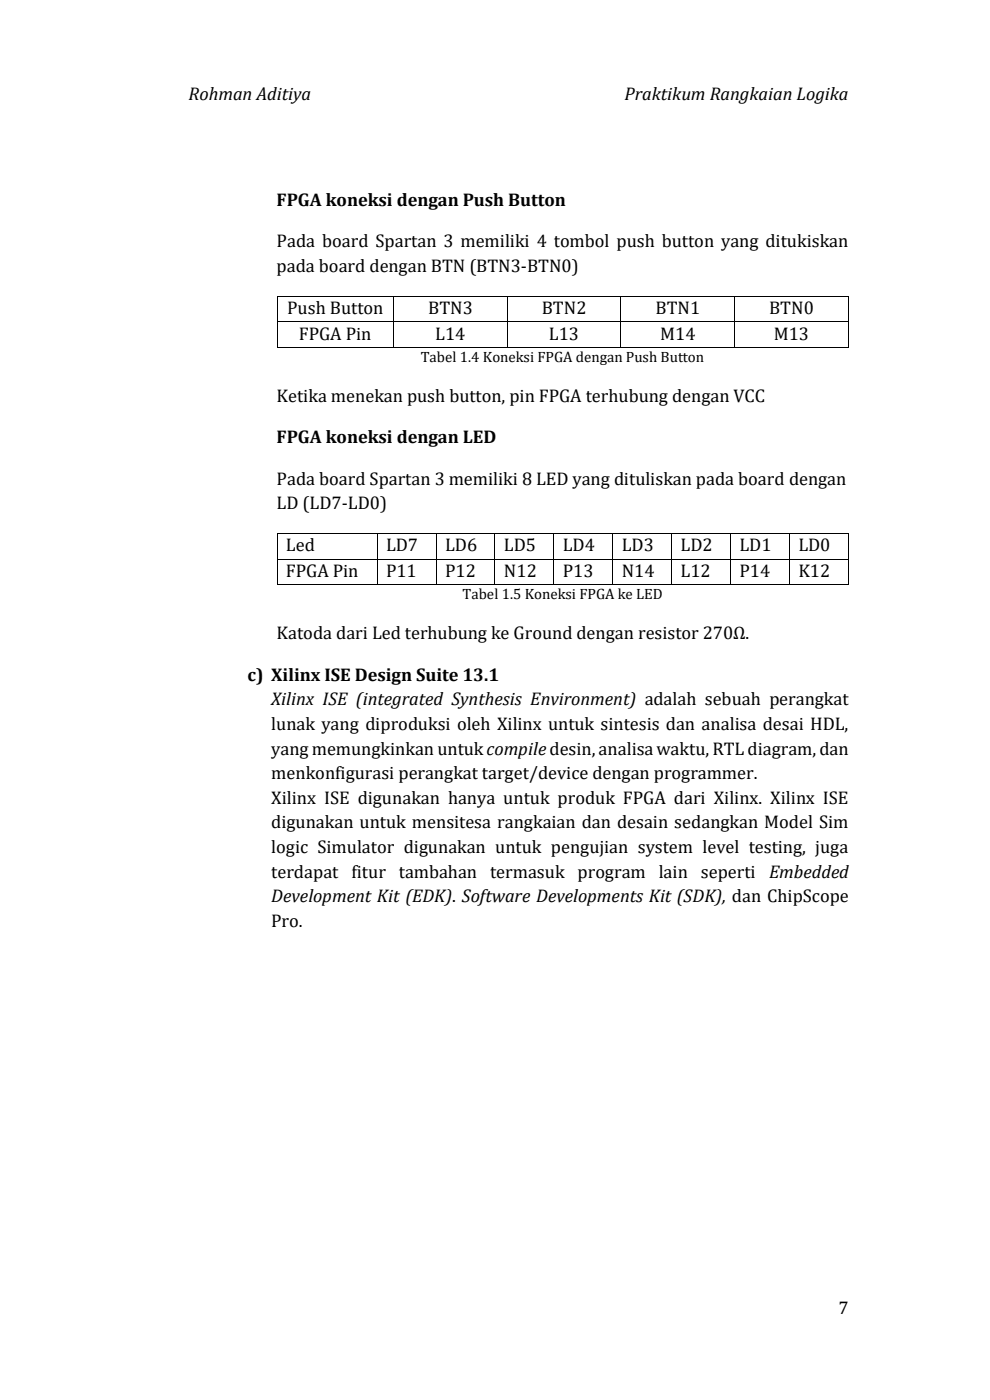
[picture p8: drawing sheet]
<svg xmlns="http://www.w3.org/2000/svg" width="210mm" height="297mm" viewBox="0 0 210 297" stroke-linecap="round" stroke-linejoin="round" font-family="sans-serif">
<defs><g id="words">
<g font-size="3.9">
<text x="40" y="21.2">Rohman Aditiya</text>
<text x="132.5" y="21.2">Praktikum Rangkaian Logika</text>
<text x="58.7" y="43.7">FPGA koneksi dengan Push Button</text>
<text x="58.7" y="52.5">Pada board Spartan 3 memiliki 4 tombol push button yang ditukiskan</text>
<text x="58.7" y="57.7">pada board dengan BTN (BTN3-BTN0)</text>
<text x="60.9" y="66.7">Push Button</text>
<text x="90.8" y="66.7">BTN3</text>
<text x="114.9" y="66.7">BTN2</text>
<text x="139" y="66.7">BTN1</text>
<text x="163.1" y="66.7">BTN0</text>
<text x="63.4" y="72.1">FPGA Pin</text>
<text x="92.3" y="72.1">L14</text>
<text x="116.4" y="72.1">L13</text>
<text x="140.1" y="72.1">M14</text>
<text x="164.2" y="72.1">M13</text>
<text x="58.7" y="85.3">Ketika menekan push button, pin FPGA terhubung dengan VCC</text>
<text x="58.7" y="94">FPGA koneksi dengan LED</text>
<text x="58.7" y="102.8">Pada board Spartan 3 memiliki 8 LED yang dituliskan pada board dengan</text>
<text x="58.7" y="108.1">LD (LD7-LD0)</text>
<text x="60.7" y="117">Led</text>
<text x="81.9" y="117">LD7</text>
<text x="94.4" y="117">LD6</text>
<text x="106.9" y="117">LD5</text>
<text x="119.4" y="117">LD4</text>
<text x="131.9" y="117">LD3</text>
<text x="144.4" y="117">LD2</text>
<text x="156.9" y="117">LD1</text>
<text x="169.4" y="117">LD0</text>
<text x="60.7" y="122.4">FPGA Pin</text>
<text x="81.9" y="122.4">P11</text>
<text x="94.4" y="122.4">P12</text>
<text x="106.9" y="122.4">N12</text>
<text x="119.4" y="122.4">P13</text>
<text x="131.9" y="122.4">N14</text>
<text x="144.4" y="122.4">L12</text>
<text x="156.9" y="122.4">P14</text>
<text x="169.4" y="122.4">K12</text>
<text x="58.7" y="135.6">Katoda dari Led terhubung ke Ground dengan resistor 270Ω.</text>
<text x="52.5" y="144.4">c) Xilinx ISE Design Suite 13.1</text>
<text x="57.5" y="149.6">Xilinx ISE (integrated Synthesis Environment) adalah sebuah perangkat</text>
<text x="57.5" y="154.8">lunak yang diproduksi oleh Xilinx untuk sintesis dan analisa desai HDL,</text>
<text x="57.5" y="160.1">yang memungkinkan untukcompiledesin, analisa waktu, RTL diagram, dan</text>
<text x="57.5" y="165.3">menkonfigurasi perangkat target/device dengan programmer.</text>
<text x="57.5" y="170.5">Xilinx ISE digunakan hanya untuk produk FPGA dari Xilinx. Xilinx ISE</text>
<text x="57.5" y="175.8">digunakan untuk mensitesa rangkaian dan desain sedangkan Model Sim</text>
<text x="57.5" y="181">logic Simulator digunakan untuk pengujian system level testing, juga</text>
<text x="57.5" y="186.2">terdapat fitur</text>
<text x="57.5" y="191.5">Development Kit (EDK). Software Developments Kit (SDK), dan ChipScope</text>
<text x="84.6" y="186.2">tambahan</text>
<text x="104" y="186.2">termasuk</text>
<text x="122.5" y="186.2">program</text>
<text x="139.8" y="186.2">lain</text>
<text x="148.7" y="186.2">seperti</text>
<text x="163.1" y="186.2">Embedded</text>
<text x="57.5" y="196.7">Pro.</text>
<text x="177.9" y="278.7">7</text>
</g>
<g font-size="3.2">
<text x="89.3" y="76.8">Tabel 1.4 Koneksi FPGA dengan Push Button</text>
<text x="98.1" y="127.1">Tabel 1.5 Koneksi FPGA ke LED</text>
</g>
</g></defs>
<g fill="#000">
<path d="M58.7 62.7h.2v.2h-.2z" fill-rule="evenodd"/>
<path d="M58.7 62.7h.2v.2h-.2z" fill-rule="evenodd"/>
<path d="M58.7 68.2h.2v.1h-.2z" fill-rule="evenodd"/>
<path d="M58.7 73.6h.2v.2h-.2z" fill-rule="evenodd"/>
<path d="M58.7 73.6h.2v.2h-.2z" fill-rule="evenodd"/>
<path d="M83.4 62.7h.2v.2h-.2z" fill-rule="evenodd"/>
<path d="M83.4 68.2h.2v.1h-.2z" fill-rule="evenodd"/>
<path d="M83.4 73.6h.2v.2h-.2z" fill-rule="evenodd"/>
<path d="M107.5 62.7h.2v.2h-.2z" fill-rule="evenodd"/>
<path d="M107.5 68.2h.2v.1h-.2z" fill-rule="evenodd"/>
<path d="M107.5 73.6h.2v.2h-.2z" fill-rule="evenodd"/>
<path d="M131.6 62.7h.2v.2h-.2z" fill-rule="evenodd"/>
<path d="M131.6 68.2h.2v.1h-.2z" fill-rule="evenodd"/>
<path d="M131.6 73.6h.2v.2h-.2z" fill-rule="evenodd"/>
<path d="M155.7 62.7h.2v.2h-.2z" fill-rule="evenodd"/>
<path d="M155.7 68.2h.2v.1h-.2z" fill-rule="evenodd"/>
<path d="M155.7 73.6h.2v.2h-.2z" fill-rule="evenodd"/>
<path d="M179.9 62.7h.1v.2h-.1z" fill-rule="evenodd"/>
<path d="M179.9 62.7h.1v.2h-.1z" fill-rule="evenodd"/>
<path d="M179.9 68.2h.1v.1h-.1z" fill-rule="evenodd"/>
<path d="M179.9 73.6h.1v.2h-.1z" fill-rule="evenodd"/>
<path d="M179.9 73.6h.1v.2h-.1z" fill-rule="evenodd"/>
<path d="M58.7 113.1h.2v.2h-.2z" fill-rule="evenodd"/>
<path d="M58.7 113.1h.2v.2h-.2z" fill-rule="evenodd"/>
<path d="M58.7 118.5h.2v.2h-.2z" fill-rule="evenodd"/>
<path d="M79.9 113.1h.2v.2h-.2z" fill-rule="evenodd"/>
<path d="M79.9 118.5h.2v.2h-.2z" fill-rule="evenodd"/>
<path d="M92.4 113.1h.2v.2h-.2z" fill-rule="evenodd"/>
<path d="M92.4 118.5h.2v.2h-.2z" fill-rule="evenodd"/>
<path d="M104.9 113.1h.2v.2h-.2z" fill-rule="evenodd"/>
<path d="M104.9 118.5h.2v.2h-.2z" fill-rule="evenodd"/>
<path d="M117.4 113.1h.2v.2h-.2z" fill-rule="evenodd"/>
<path d="M117.4 118.5h.2v.2h-.2z" fill-rule="evenodd"/>
<path d="M129.9 113.1h.2v.2h-.2z" fill-rule="evenodd"/>
<path d="M129.9 118.5h.2v.2h-.2z" fill-rule="evenodd"/>
<path d="M142.4 113.1h.2v.2h-.2z" fill-rule="evenodd"/>
<path d="M142.4 118.5h.2v.2h-.2z" fill-rule="evenodd"/>
<path d="M154.9 113.1h.2v.2h-.2z" fill-rule="evenodd"/>
<path d="M154.9 118.5h.2v.2h-.2z" fill-rule="evenodd"/>
<path d="M167.4 113.1h.1v.2h-.1z" fill-rule="evenodd"/>
<path d="M167.4 118.5h.1v.2h-.1z" fill-rule="evenodd"/>
<path d="M179.9 113.1h.1v.2h-.1z" fill-rule="evenodd"/>
<path d="M179.9 113.1h.1v.2h-.1z" fill-rule="evenodd"/>
<path d="M179.9 118.5h.1v.2h-.1z" fill-rule="evenodd"/>
<path d="M58.7 123.9h.2v.2h-.2z" fill-rule="evenodd"/>
<path d="M58.7 123.9h.2v.2h-.2z" fill-rule="evenodd"/>
<path d="M79.9 123.9h.2v.2h-.2z" fill-rule="evenodd"/>
<path d="M92.4 123.9h.2v.2h-.2z" fill-rule="evenodd"/>
<path d="M104.9 123.9h.2v.2h-.2z" fill-rule="evenodd"/>
<path d="M117.4 123.9h.2v.2h-.2z" fill-rule="evenodd"/>
<path d="M129.9 123.9h.2v.2h-.2z" fill-rule="evenodd"/>
<path d="M142.4 123.9h.2v.2h-.2z" fill-rule="evenodd"/>
<path d="M154.9 123.9h.2v.2h-.2z" fill-rule="evenodd"/>
<path d="M167.4 123.9h.1v.2h-.1z" fill-rule="evenodd"/>
<path d="M179.9 123.9h.1v.2h-.1z" fill-rule="evenodd"/>
<path d="M179.9 123.9h.1v.2h-.1z" fill-rule="evenodd"/>
</g>
<g fill="none" stroke="#000" stroke-width=".21">
<path d="M58.8 62.9v5.3M58.8 68.3v5.3M58.9 62.8h24.5M58.9 68.2h24.5M58.9 73.7h24.5M83.5 62.9v5.3M83.5 68.3v5.3M83.6 62.8h23.9M83.6 68.2h23.9M83.6 73.7h23.9M107.6 62.9v5.3M107.6 68.3v5.3"/>
<path d="M107.7 62.8h23.9M107.7 68.2h23.9M107.7 73.7h23.9M131.7 62.9v5.3M131.7 68.3v5.3M131.8 62.8h23.9M131.8 68.2h23.9M131.8 73.7h23.9M155.8 62.9v5.3M155.8 68.3v5.3M155.9 62.8h24M155.9 68.2h24"/>
<path d="M155.9 73.7h24M180 62.9v5.3M180 68.3v5.3M58.8 113.3v5.2M58.8 118.7v5.2M58.9 113.2h21M58.9 118.6h21M80 113.3v5.2M80 118.7v5.2M80.1 113.2h12.3M80.1 118.6h12.3M92.5 113.3v5.2"/>
<path d="M92.5 118.7v5.2M92.6 113.2h12.3M92.6 118.6h12.3M105 113.3v5.2M105 118.7v5.2M105.1 113.2h12.3M105.1 118.6h12.3M117.5 113.3v5.2M117.5 118.7v5.2M117.6 113.2h12.3M117.6 118.6h12.3M130 113.3v5.2"/>
<path d="M130 118.7v5.2M130.1 113.2h12.3M130.1 118.6h12.3M142.5 113.3v5.2M142.5 118.7v5.2M142.6 113.2h12.3M142.6 118.6h12.3M155 113.3v5.2M155 118.7v5.2M155.1 113.2h12.3M155.1 118.6h12.3M167.5 113.3v5.2"/>
<path d="M167.5 118.7v5.2M167.5 113.2h12.4M167.5 118.6h12.4M180 113.3v5.2M180 118.7v5.2M58.9 124h21M80.1 124h12.3M92.6 124h12.3M105.1 124h12.3M117.6 124h12.3M130.1 124h12.3M142.6 124h12.3"/>
<path d="M155.1 124h12.3M167.5 124h12.4"/>
</g>
<use href="#words"/>
</svg>
